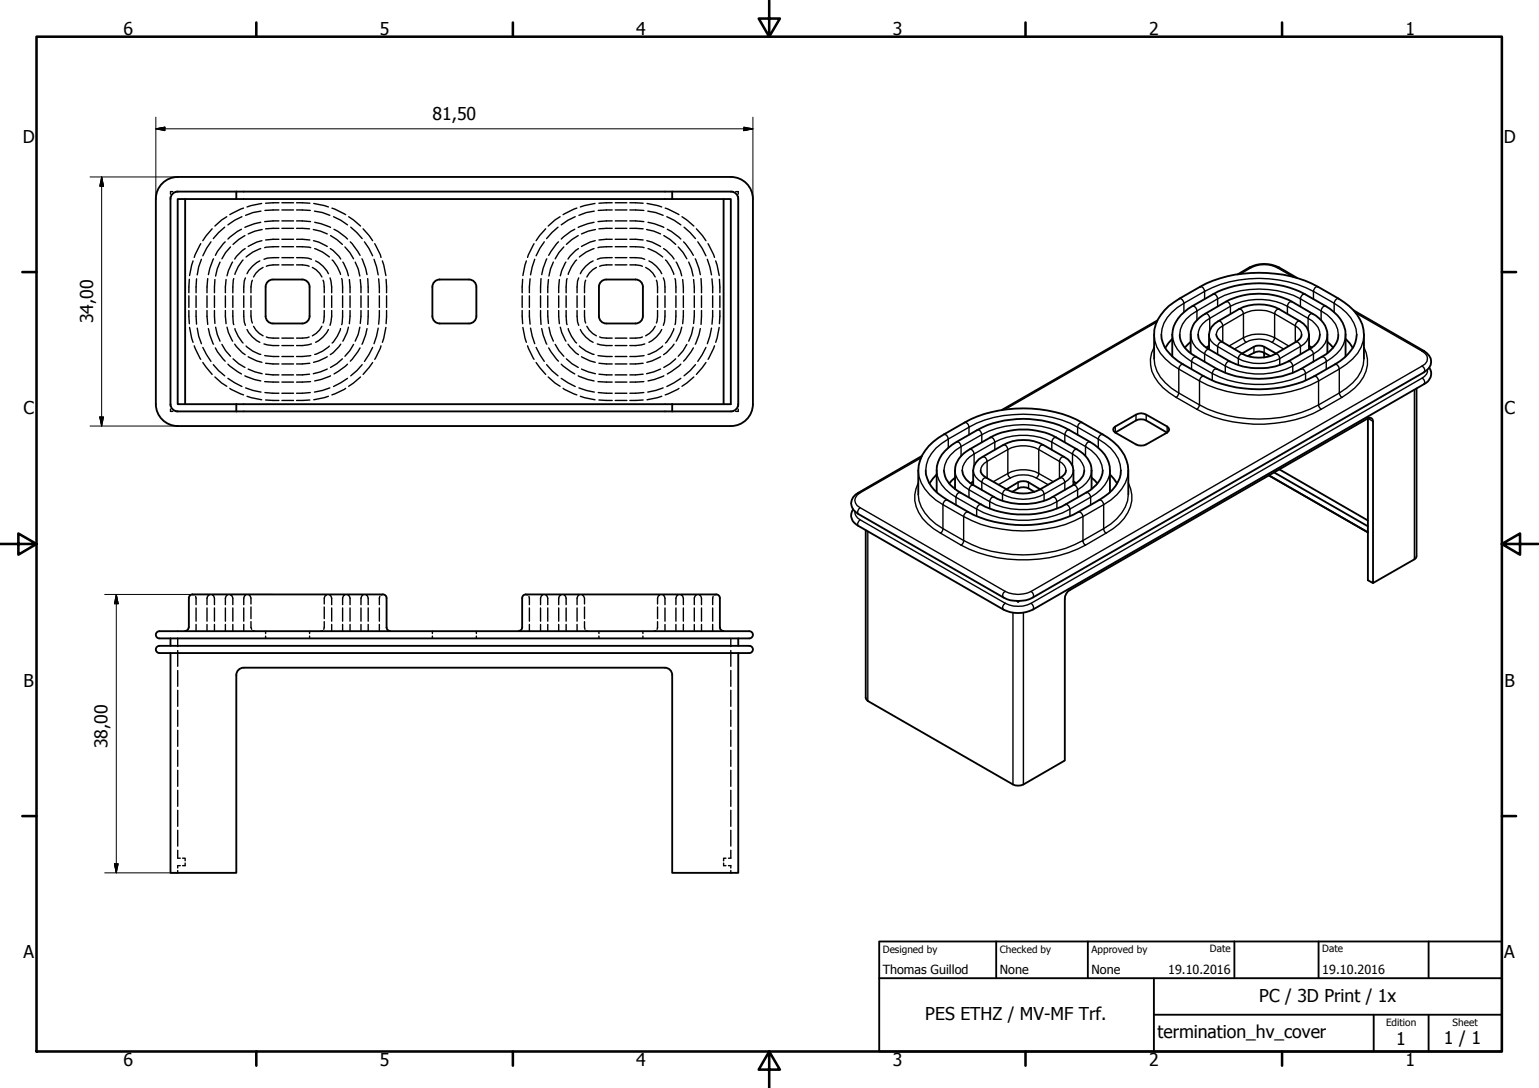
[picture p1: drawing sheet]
<svg xmlns="http://www.w3.org/2000/svg" width="420mm" height="297mm" viewBox="0 0 420 297" stroke-linecap="round" stroke-linejoin="round" font-family="sans-serif">
<defs><g id="words">
<g font-size="4.8">
<text x="33.7" y="9.6">6</text>
<text x="103.7" y="9.6">5</text>
<text x="173.7" y="9.6">4</text>
<text x="243.7" y="9.6">3</text>
<text x="313.7" y="9.6">2</text>
<text x="383.7" y="9.6">1</text>
<text x="118" y="32.8">81,50</text>
<text x="6.2" y="38.9">D</text>
<text x="410.5" y="38.9">D</text>
<text x="25.4" y="88.3" transform="rotate(-90 25.4 88.3)">34,00</text>
<text x="6.4" y="113.1">C</text>
<text x="410.7" y="113.1">C</text>
<text x="6.4" y="187.4">B</text>
<text x="410.7" y="187.4">B</text>
<text x="29.3" y="204.3" transform="rotate(-90 29.3 204.3)">38,00</text>
<text x="6.4" y="261.7">A</text>
<text x="410.7" y="261.7">A</text>
<text x="343.8" y="273.5">PC / 3D Print / 1x</text>
<text x="252.6" y="278.6">PES ETHZ / MV-MF Trf.</text>
<text x="316" y="283.5">termination_hv_cover</text>
<text x="381.2" y="285.3">1</text>
<text x="394.2" y="285">1 / 1</text>
<text x="33.7" y="290.9">6</text>
<text x="103.7" y="290.9">5</text>
<text x="173.7" y="290.9">4</text>
<text x="243.7" y="290.9">3</text>
<text x="313.7" y="290.9">2</text>
<text x="383.7" y="290.9">1</text>
</g>
<g font-size="3.4">
<text x="241" y="266">Thomas Guillod</text>
<text x="273" y="266">None</text>
<text x="298" y="266">None</text>
<text x="318.9" y="266">19.10.2016</text>
<text x="361" y="266">19.10.2016</text>
</g>
<g font-size="2.7">
<text x="241" y="260.1">Designed by</text>
<text x="273" y="260.1">Checked by</text>
<text x="298" y="260.1">Approved by</text>
<text x="330.3" y="260">Date</text>
<text x="361" y="260">Date</text>
<text x="378.4" y="280.1">Edition</text>
<text x="396.6" y="280.1">Sheet</text>
</g>
</g></defs>
<!-- layer: Hidden (ISO) -->
<g fill="none" stroke="#000" stroke-width=".38">
<path d="M46.5 53.6v.7M47.2 52.3h-.7v.7M47.9 52.3h.6M61.9 59.2l-1.4 .9-1.8 1.6M66 59.2l-1.9 .9-1.9 1.3M66.5 56.8l-3.8 1.8M71.2 57.6l-2.1 .4-2 .8M71.4 55.5l-4 1M76.1 57.3l-3.8 .2M76.1 55.4l-3.6 .1M77 57.3h3.1M77 55.4h3.1"/>
<path d="M81 57.3l3.7 .2M81 55.4l3.6 .1M85.7 55.5l4 1M85.9 57.6l2.1 .4 2 .8M90.6 56.8l3.8 1.8M91.1 59.2l1.9 .9 1.9 1.3M95.2 59.2l3.2 2.5M152.9 59.2l-1.4 .9-1.8 1.6M157 59.2l-1.9 .9-1.9 1.3M157.5 56.8l-3.8 1.8M162.2 57.6l-2.1 .4-2 .8M162.4 55.5l-4 1"/>
<path d="M167.1 57.3l-3.8 .2M167.1 55.4l-3.6 .1M168 57.3h3.1M168 55.4h3.1M172 57.3l3.8 .2M172 55.4l3.6 .1M176.7 55.5l4 1M176.8 57.6l2.2 .4 2 .8M181.6 56.8l3.8 1.8M182.1 59.2l1.9 .9 1.9 1.3M186.2 59.2l3.2 2.5M199.5 52.3h.7"/>
<path d="M200.9 52.3h.6v.7M201.5 53.6v.7M51.7 76.2l-.1 3.7M52.7 71.2l-.9 4M53.7 76.1l-.2 3.8M54.8 66.5l-1.8 3.8M55 70.8l-.8 2.1-.4 2.1M56.7 76.1l-.2 3.8M57.6 66l-1.2 1.8-1 2M57.9 62.5l-2.5 3.2M58.3 70.7l-1 2.6-.4 1.7M58.7 76.3l-.2 3.6"/>
<path d="M60.1 71.6l-.8 1.8-.4 2M61.3 62l-3.1 3.1M61.5 66l-2.1 2.6-.6 1.1M61.7 76.3l-.2 3.6M62.9 67.4l-1.3 1.5-1 1.8M63.5 71.6l-1.1 2.3-.4 1.4M63.8 76.1l-.2 3.8M65.9 62.6l-1.1 .6-2.6 2.1M66.4 71a10.1 10.1 0 0 0-2.3 3.9M66.9 64.3l-1.7 1.1-1.6 1.3M66.9 67.9l-.7 .5-2.1 2.3M67 75.9l-.3 .9-.2 3.1"/>
<path d="M68.9 76.5l-.4 1.8v1.6M70.9 71.2a7.7 7.7 0 0 0-3.5 3.5M71.2 60.7l-1.7 .4-2.6 1M71.2 67.9a11 11 0 0 0-4 2.3M71.5 65.7l-1.4 .4-2.3 1.2M71.6 62.7l-2 .4-1.8 .8M71.8 73l-1 .6-1 1-.6 1M76.1 72.3h-1.6l-1.8 .4M76.1 67.4l-3.8 .2M76.1 70.3l-3.1 .2-.9 .3M76.1 60.3l-3.8 .2M76.1 65.3l-3.6 .2"/>
<path d="M76.1 62.3l-3.6 .2M77 60.3h3.1M77 65.3h3.1M77 70.3h3.1M77 62.3h3.1M77 67.4h3.1M77 72.3h3.1M81 72.3h1.5l1.9 .4M81 67.4l3.8 .2M81 70.3l3.1 .2 .9 .3M81 60.3l3.8 .2M81 65.3l3.6 .2"/>
<path d="M81 62.3l3.5 .2M85.3 73l1 .6 .9 1 .7 1M85.5 62.7l2 .4 1.8 .8M85.6 65.7l1.4 .4 2.3 1.2M85.9 60.7l1.7 .4 2.6 1M85.9 67.9a11 11 0 0 1 4 2.3M86.2 71.2a7.7 7.7 0 0 1 3.5 3.5M88.2 76.5l.3 1.8v1.6M90.1 75.9l.5 2.4v1.6M90.2 67.9l.7 .5 2.1 2.3M90.2 64.3l1.7 1.1 1.6 1.3M90.7 71a9.3 9.3 0 0 1 2.3 3.9"/>
<path d="M91.2 62.6l1.1 .6 2.6 2.1M93.3 76.1l.2 3.8M93.6 71.6l1.1 2.3 .4 1.4M94.2 67.4l1.3 1.5 1 1.8M95.4 76.3l.2 3.6M95.6 66l2.7 3.7M95.8 62l3.1 3.1M97 71.6l.8 1.8 .4 2M98.4 76.3l.2 3.6M98.8 70.7l1 2.6 .4 1.7M99.1 62.5l2.6 3.2M99.5 66l1.2 1.8 1 2"/>
<path d="M100.4 76.1l.1 3.8M102.1 70.8l1.2 4.2M102.3 66.5l1.5 3 .2 .8M103.4 76.1l.2 3.8M104.4 71.2l.9 4M105.4 76.2l.1 3.7M142.7 76.2l-.1 3.7M143.7 71.2l-1 4M144.7 76.1l-.2 3.8M145.8 66.5l-1.8 3.8M146 70.8l-1.2 4.2M147.7 76.1l-.1 3.8"/>
<path d="M148.6 66l-1.2 1.8-1 2M149 62.5l-2.6 3.2M149.3 70.7l-1 2.6-.4 1.7M149.7 76.3l-.2 3.6M151.1 71.6l-.8 1.8-.4 2M152.3 62l-3.1 3.1M152.5 66l-2.7 3.7M152.7 76.3l-.2 3.6M153.9 67.4l-1.3 1.5-1 1.8M154.5 71.6l-1.1 2.3-.4 1.4M154.8 76.1l-.2 3.8M156.9 62.6l-1.1 .6-2.6 2.1"/>
<path d="M157.4 71a9.3 9.3 0 0 0-2.3 3.9M157.9 64.3l-1.8 1.1-1.5 1.3M157.9 67.9l-.7 .5-2.1 2.3M158 75.9l-.3 .9-.2 3.1M159.9 76.5l-.3 1.8v1.6M161.9 71.2a7.7 7.7 0 0 0-3.5 3.5M162.2 60.7l-1.7 .4-2.6 1M162.2 67.9a11 11 0 0 0-4 2.3M162.5 65.7l-1.4 .4-2.4 1.2M162.6 62.7l-2 .4-1.9 .8M162.8 73l-1 .6-1 1-.6 1M167.1 72.3h-1.6l-1.8 .4"/>
<path d="M167.1 67.4l-3.8 .2M167.1 70.3l-3.1 .2-.9 .3M167.1 60.3l-3.8 .2M167.1 65.3l-3.6 .2M167.1 62.3l-3.6 .2M168 60.3h3.1M168 65.3h3.1M168 70.3h3.1M168 62.3h3.1M168 67.4h3.1M168 72.3h3.1M172 72.3h1.5l1.9 .4"/>
<path d="M172 67.4l3.8 .2M172 70.3l3.1 .2 .9 .3M172 60.3l3.8 .2M172 65.3l3.6 .2M172 62.3l3.6 .2M176.3 73l1 .6 .9 1 .7 1M176.5 62.7l2 .4 1.8 .8M176.6 65.7l1.4 .4 2.3 1.2M176.9 60.7l1.7 .4 2.6 1M176.9 67.9a11 11 0 0 1 4 2.3M177.2 71.2a7.7 7.7 0 0 1 3.5 3.5M179.2 76.5l.3 1.8v1.6"/>
<path d="M181.1 75.9l.3 .9 .1 3.1M181.2 67.9l.7 .5 2.1 2.3M181.2 64.3l1.7 1.1 1.6 1.3M181.7 71a9.3 9.3 0 0 1 2.3 3.9M182.2 62.6l1.1 .6 2.6 2.1M184.3 76.1l.2 3.8M184.6 71.6l1.1 2.3 .4 1.4M185.2 67.4l1.3 1.5 1 1.8M186.4 76.3l.2 3.6M186.6 66l2.7 3.7M186.8 62l3.1 3.1M188 71.6l.8 1.8 .4 2"/>
<path d="M189.4 76.3l.1 3.6M189.8 70.7l1 2.6 .4 1.7M190.1 62.5l2.6 3.2M190.5 66l1.2 1.8 1 2M191.4 76.1l.1 3.8M193.1 70.8l1.1 4.2M193.3 66.5l1.8 3.8M194.4 76.1l.2 3.8M195.4 71.2l.9 4M196.4 76.2l.1 3.7M51.6 84.8l.1 3.6M51.6 80.8v3.1"/>
<path d="M51.8 89.4l.9 4.1M53 94.4l1.8 3.7M53.5 80.8v3.1M53.5 84.8l.2 3.7M53.8 89.6l.4 2.1 .8 2.1M55.4 99l2.5 3.2M55.4 94.9l2.2 3.8M56.5 80.8v3.1M56.5 84.8l.2 3.8M56.9 89.7l.4 1.7 1 2.6M58.2 99.6l1.5 1.6 1.6 1.4M58.5 80.8v3.1"/>
<path d="M58.5 84.8l.2 3.5M58.8 95l.6 1.1 2.1 2.5M58.9 89.3l.4 2 .8 1.8M60.6 94l1 1.7 1.3 1.6M61.5 80.8v3.1M61.5 84.8l.2 3.6M62 89.3l.4 1.5 1.1 2.3M62.2 99.4l3.7 2.7M63.6 84.8l.2 3.8M63.6 80.8v3.1M63.6 98l1.6 1.3 1.7 1M64.1 94l2.1 2.3 .7 .5"/>
<path d="M64.1 89.7a10.1 10.1 0 0 0 2.3 3.9M66.5 84.8l.2 3.1 .3 .9M66.5 80.8v3.1M67.2 94.5a9 9 0 0 0 4 2.3M67.4 90a7.7 7.7 0 0 0 3.5 3.5M67.8 97.4l2.3 1.1 1.4 .4M68.5 84.8v1.5l.4 1.9M68.5 80.8v3.1M69.2 89.1l.6 1 1 .9 1 .7M72.1 93.9l2.4 .4h1.6M72.3 97.1l3.8 .2M72.5 99.2l3.6 .2"/>
<path d="M72.7 92l1.8 .3h1.6M77 97.3h3.1M77 99.4h3.1M77 94.3h3.1M77 92.3h3.1M84.4 92l-1.9 .3h-1.5M84.6 99.2l-3.6 .2M84.8 97.1l-3.8 .2M85 93.9l-2.5 .4h-1.5M87.9 89.1l-.7 1-.9 .9-1 .7M88.5 84.8v1.5l-.3 1.9M88.5 80.8v3.1"/>
<path d="M89.3 97.4l-2.3 1.1-1.4 .4M89.7 90a7.7 7.7 0 0 1-3.5 3.5M89.9 94.5a9 9 0 0 1-4 2.3M90.6 84.8v1.5l-.5 2.5M90.6 80.8v3.1M93 89.7a9.3 9.3 0 0 1-2.3 3.9M93 94l-2.1 2.3-.7 .5M93.5 98l-1.6 1.3-1.7 1M93.5 84.8l-.2 3.8M93.5 80.8v3.1M94.9 99.4l-3.7 2.7M95.1 89.3l-.4 1.5-1.1 2.3"/>
<path d="M95.6 80.8v3.1M95.6 84.8l-.2 3.6M96.5 94l-1 1.7-1.3 1.6M98.2 89.3l-.4 2-.8 1.8M98.3 95l-2.7 3.6M98.6 80.8v3.1M98.6 84.8l-.2 3.5M98.9 99.6l-1.5 1.6-1.6 1.4M100.2 89.7l-.4 1.7-1 2.6M100.5 80.8v3.1M100.5 84.8l-.1 3.8M101.7 99l-2.6 3.2"/>
<path d="M101.7 94.9l-2.2 3.8M103.3 89.6l-1.2 4.2M103.6 80.8v3.1M103.6 84.8l-.2 3.7M104 94.4l-1.7 3.7M105.3 89.4l-.9 4.1M105.5 80.8v3.1M105.5 84.8l-.1 3.6M142.6 80.8v3.1M142.6 84.8l.1 3.6M142.7 89.4l1 4.1M144 94.4l1.8 3.7"/>
<path d="M144.5 80.8v3.1M144.5 84.8l.2 3.7M144.8 89.6l1.2 4.2M146.4 99l2.6 3.2M146.4 94.9l2.2 3.8M147.6 80.8v3.1M147.6 84.8l.1 3.8M147.9 89.7l.4 1.7 1 2.6M149.2 99.6l1.5 1.6 1.6 1.4M149.5 80.8v3.1M149.5 84.8l.2 3.5M149.8 95l2.7 3.6"/>
<path d="M149.9 89.3l.4 2 .8 1.8M151.6 94l1 1.7 1.3 1.6M152.5 80.8v3.1M152.5 84.8l.2 3.6M153 89.3l.4 1.5 1.1 2.3M153.2 99.4l3.7 2.7M154.6 84.8l.2 3.8M154.6 80.8v3.1M154.6 98l1.5 1.3 1.8 1M155.1 94l2.1 2.3 .7 .5M155.1 89.7a9.3 9.3 0 0 0 2.3 3.9M157.5 84.8l.2 3.1 .3 .9"/>
<path d="M157.5 80.8v3.1M158.2 94.5a9 9 0 0 0 4 2.3M158.4 90a7.7 7.7 0 0 0 3.5 3.5M158.7 97.4l2.4 1.1 1.4 .4M159.6 84.8v1.5l.3 1.9M159.6 80.8v3.1M160.2 89.1l.6 1 1 .9 1 .7M163.1 93.9l2.4 .4h1.6M163.3 97.1l3.8 .2M163.5 99.2l3.6 .2M163.7 92l1.8 .3h1.6M168 97.3h3.1"/>
<path d="M168 99.4h3.1M168 94.3h3.1M168 92.3h3.1M175.4 92l-1.9 .3h-1.5M175.6 99.2l-3.6 .2M175.8 97.1l-3.8 .2M176 93.9l-2.5 .4h-1.5M178.9 89.1l-.7 1-.9 .9-1 .7M179.5 84.8v1.5l-.3 1.9M179.5 80.8v3.1M180.3 97.4l-2.3 1.1-1.4 .4M180.7 90a7.7 7.7 0 0 1-3.5 3.5"/>
<path d="M180.9 94.5a9 9 0 0 1-4 2.3M181.5 84.8l-.1 3.1-.3 .9M181.5 80.8v3.1M184 89.7a9.3 9.3 0 0 1-2.3 3.9M184 94l-2.1 2.3-.7 .5M184.5 98l-1.6 1.3-1.7 1M184.5 84.8l-.2 3.8M184.5 80.8v3.1M185.9 99.4l-3.7 2.7M186.1 89.3l-.4 1.5-1.1 2.3M186.6 80.8v3.1M186.6 84.8l-.2 3.6"/>
<path d="M187.5 94l-1 1.7-1.3 1.6M189.2 89.3l-.4 2-.8 1.8M189.3 95l-2.7 3.6M189.5 80.8v3.1M189.5 84.8l-.1 3.5M189.9 99.6l-1.5 1.6-1.6 1.4M191.2 89.7l-.4 1.7-1 2.6M191.5 80.8v3.1M191.5 84.8l-.1 3.8M192.7 99l-2.6 3.2M192.7 94.9l-2.2 3.8M194.2 89.6l-1.1 4.2"/>
<path d="M194.6 80.8v3.1M194.6 84.8l-.2 3.7M195.1 94.4l-1.8 3.7M196.3 89.4l-.9 4.1M196.5 84.8l-.1 3.6M196.5 80.8v3.1M46.5 110.3v.7M46.5 111.7v.6h.7M47.9 112.3h.6M58.7 102.9l1.8 1.7 1.4 .9M62.2 103.3l3.8 2.2M62.7 106l3.8 1.8"/>
<path d="M66.9 102.6l2.6 1 1.7 .4M67.1 105.9l2 .7 2.1 .4M67.4 108.2l4 .9M67.8 100.8l1.8 .7 2 .5M72.3 104.2l3.8 .1M72.3 107.2l3.8 .2M72.5 102.2l3.6 .1M72.5 109.2l3.6 .1M77 107.4h3.1M77 102.3h3.1M77 104.3h3.1M77 109.3h3.1"/>
<path d="M84.5 102.2l-3.5 .1M84.6 109.2l-3.6 .1M84.7 107.2l-3.7 .2M84.8 104.2l-3.8 .1M89.3 100.8l-1.8 .7-2 .5M89.7 108.2l-4 .9M90 105.9l-2 .7-2.1 .4M90.2 102.6l-2.6 1-1.7 .4M94.4 106l-3.8 1.8M94.9 103.3l-3.8 2.2M98.4 102.9l-3.2 2.6M149.7 102.9l1.8 1.7 1.4 .9"/>
<path d="M153.2 103.3l3.8 2.2M153.7 106l3.8 1.8M157.9 102.6l2.6 1 1.7 .4M158.1 105.9l2 .7 2.1 .4M158.4 108.2l4 .9M158.7 100.8l1.9 .7 2 .5M163.3 104.2l3.8 .1M163.3 107.2l3.8 .2M163.5 102.2l3.6 .1M163.5 109.2l3.6 .1M168 107.4h3.1M168 102.3h3.1"/>
<path d="M168 104.3h3.1M168 109.3h3.1M175.6 102.2l-3.6 .1M175.6 109.2l-3.6 .1M175.8 107.2l-3.8 .2M175.8 104.2l-3.8 .1M180.3 100.8l-1.8 .7-2 .5M180.7 108.2l-4 .9M181 105.9l-2 .7-2.2 .4M181.2 102.6l-2.6 1-1.7 .4M185.4 106l-3.8 1.8M185.9 103.3l-3.8 2.2"/>
<path d="M189.4 102.9l-3.2 2.6M199.5 112.3h.7M201.5 111.7v.6h-.6M201.5 110.3v.7M48.5 174.3v2.2M48.5 177.6v4.3M52.5 162.3l.5 .1M53.4 162.8l.1 2.3M53.5 166v3.6M53.5 170.5v1.8M56.5 166v3.6M56.5 170.5v1.8"/>
<path d="M57.1 162.5l-.4 .2-.2 .6v1.8M58 162.5l.4 .2 .1 .6v1.8M58.5 166v3.6M58.5 170.5v1.8M61.5 166v3.6M61.5 170.5v1.8M62 162.5l-.3 .2-.2 .6v1.8M63 162.5l.4 .2 .2 .6v1.8M63.6 166v3.6M63.6 170.5v1.8M66.5 166v3.6M66.5 170.5v1.8"/>
<path d="M67.1 162.5l-.4 .2-.2 .6v1.8M68 162.5l.3 .2 .2 .6v1.6M68.5 169.7v1.6l.2 .5M68.5 165.7v3.2M69 172.2l.5 .1M72.5 172.3v.7M72.5 173.7v.6M84.5 172.3v.7M84.5 173.7v.6M88.1 172.2l-.5 .1M88.5 169.7l-.1 2.1M88.5 165.7v3.2"/>
<path d="M89.1 162.5l-.4 .2-.2 .6v1.6M90 162.5l.4 .2 .2 .6v1.8M90.6 166v3.6M90.6 170.5v1.8M93.5 166v3.6M93.5 170.5v1.8M94 162.5l-.3 .2-.2 .6v1.8M95 162.5l.4 .2 .2 .6v1.8M95.6 166v3.6M95.6 170.5v1.8M98.6 166v3.6M98.6 170.5v1.8"/>
<path d="M99.1 162.5l-.4 .2-.1 .6v1.8M100 162.5l.3 .2 .2 .6v1.8M100.5 166v3.6M100.5 170.5v1.8M103.6 166v3.6M103.6 170.5v1.8M103.7 162.8l-.1 2.3M104.5 162.3l-.5 .1M118 172.3v.7M118 173.7v.6M130 172.3v.7M130 173.7v.6"/>
<path d="M143.6 162.3l.4 .1M144.4 162.8l.1 2.3M144.5 166v3.6M144.5 170.5v1.8M147.6 166v3.6M147.6 170.5v1.8M148.1 162.5l-.3 .2-.2 .6v1.8M149 162.5l.4 .2 .1 .6v1.8M149.5 166v3.6M149.5 170.5v1.8M152.5 166v3.6M152.5 170.5v1.8"/>
<path d="M153.1 162.5l-.4 .2-.2 .6v1.8M154.1 162.5l.3 .2 .2 .6v1.8M154.6 166v3.6M154.6 170.5v1.8M157.5 166v3.6M157.5 170.5v1.8M158.1 162.5l-.4 .2-.2 .6v1.8M159 162.5l.6 .8v1.6M159.6 169.7l.1 2.1M159.6 165.7v3.2M160 172.2l.5 .1M163.5 172.3v.7"/>
<path d="M163.5 173.7v.6M175.5 172.3v.7M175.5 173.7v.6M179.1 172.2l-.5 .1M179.5 169.7l-.1 2.1M179.5 165.7v3.2M180.1 162.5l-.4 .2-.2 .6v1.6M181 162.5l.4 .2 .1 .6v1.8M181.5 166v3.6M181.5 170.5v1.8M184.5 166v3.6M184.5 170.5v1.8"/>
<path d="M185 162.5l-.3 .2-.2 .6v1.8M186 162.5l.4 .2 .2 .6v1.8M186.6 166v3.6M186.6 170.5v1.8M189.5 166v3.6M189.5 170.5v1.8M190.1 162.5l-.4 .2-.2 .6v1.8M191 162.5l.3 .2 .2 .6v1.8M191.5 166v3.6M191.5 170.5v1.8M194.6 166v3.6M194.6 170.5v1.8"/>
<path d="M194.7 162.8l-.1 2.3M195.5 162.3l-.4 .1M199.5 174.3v2.2M199.5 177.6v4.3M48.5 183.1v4.3M48.5 188.5v4.3M48.5 193.9v4.4M48.5 199.4v4.4M199.5 183.1v4.3M199.5 188.5v4.3M199.5 193.9v4.4M199.5 199.4v4.4"/>
<path d="M48.5 204.8v4.4M48.5 210.3v4.4M48.5 215.8v4.3M199.5 204.8v4.4M199.5 210.3v4.4M199.5 215.8v4.3M48.5 232.1v2.2h.7M48.5 221.2v4.4M48.5 226.7v4.3M48.5 237.7v.6M49.2 236.3h-.7v.7M49.8 234.3h.7v.7"/>
<path d="M50.5 235.6v.7h-.7M197.5 235.6v.7h.7M198.2 234.3h-.7v.7M198.9 236.3h.6v.7M199.5 232.1v2.2h-.6M199.5 221.2v4.4M199.5 226.7v4.3M199.5 237.7v.6"/>
</g>
<!-- layer: Visible (ISO) -->
<g fill="none" stroke="#000" stroke-width=".51">
<path d="M50.5 54.3v56M64.5 54.3h-16v56h16M64.5 52.3v2M64.5 54.3h119M183.5 54.3h16v56h-135M183.5 52.3v2M197.5 54.3v56M199.5 52.3h-151a2 2 0 0 0-2 2v56M199.5 48.3h-151a6 6 0 0 0-6 6v56M199.5 52.3a2 2 0 0 1 2 2v56M199.6 48.3a6 6 0 0 1 5.9 6v56M72.5 78.3a2 2 0 0 1 2-2h8a2 2 0 0 1 2 2"/>
<path d="M72.5 78.3v8a2 2 0 0 0 2 2h8a2 2 0 0 0 2-2v-8M118 78.3v8a2 2 0 0 0 2 2M120 76.3h8a2 2 0 0 1 2 2M120 76.3a2 2 0 0 0-2 2M130 78.3v8a2 2 0 0 1-2 2h-8M163.5 78.3v8a2 2 0 0 0 2 2h8M173.5 76.3a2 2 0 0 1 2 2M173.5 76.3h-8a2 2 0 0 0-2 2M175.5 78.3v8a2 2 0 0 1-2 2M342.3 96.3l-1.6 .9M342.3 94.7l-3.2 1.8M345.1 94.7l3.3 1.8"/>
<path d="M346.8 97.2l-1.7-.9v1.3M42.5 110.3a6 6 0 0 0 6 6h151M46.5 110.3a2 2 0 0 0 2 2h151M64.5 110.3v2M183.5 110.3v2M201.5 110.3a2 2 0 0 1-2 2M205.5 110.3a6 6 0 0 1-6 6M304.5 118.1l5.6 3.2a3.2 3.2 0 0 0 2.8 0M374.8 115v44.2l-1.4-.8v-44.2l-81.3 46.9a2.81 2.81 0 0 0-1.4 2.4v44.1l-11.3 6.6M255.7 129.5l-2 2.5M260.7 130.4l-1.6 1.6M265.7 131.4l-.7 .5"/>
<path d="M274.8 133.6l3.1-1.9a3.4 3.4 0 0 1 2.9 0l3.2 1.9M277.9 133.3l-1.5 1M280.8 133.3l1.6 1M346.4 129.8l27 15.5M347.8 129l25.6 14.7M349.2 128.1l24.2 14M386.1 152.7l-11.3 6.5M42.8 176.6l.7-.3h161.1a.98 .98 0 0 1 .9 1 .98 .98 0 0 1-1 1h-161a.98 .98 0 0 1-.9-.6 .98 .98 0 0 1 .2-1.1zM42.8 172.6l.7-.3h161.1a.98 .98 0 0 1 .9 1 .98 .98 0 0 1-1 1h-161a.98 .98 0 0 1-.9-.6 .98 .98 0 0 1 .2-1.1zM46.5 178.3v60h18v-54M46.5 174.3v2M51.5 171.3a.98 .98 0 0 1-1 1"/>
<path d="M51.6 163.3v8M52.5 162.3h52M52.5 162.3a.98 .98 0 0 0-.9 1M104.6 162.3a.98 .98 0 0 1 .9 1M105.5 163.3v8M105.5 171.3a.98 .98 0 0 0 1 1M142.6 171.3a.98 .98 0 0 1-1 1M142.6 163.3v8M143.5 162.3a.98 .98 0 0 0-.9 1M143.6 162.3h51.9a.98 .98 0 0 1 1 1M196.5 163.3v8M196.5 171.3a.98 .98 0 0 0 1 1"/>
<path d="M201.5 178.3v60h-18v-54M201.5 174.3v2M277.6 164.1l.3 .2v-.2M278.3 164.1l-.4 .2M181.5 182.3a2 2 0 0 1 2 2M181.5 182.3h-115a2 2 0 0 0-2 2M236.3 190.5l.6 .9 39.6 22.8"/>
</g>
<!-- layer: Visible Narrow (ISO) -->
<g fill="none" stroke="#000" stroke-width=".38">
<path d="M327.7 78.3a1.18 1.18 0 0 1 1.2 1.3 32.8 32.8 0 0 1 29.7 0M341.1 73l.5 .1M341.6 73.1a8.1 8.1 0 0 1 7.1 0M341.6 73.1l-3 1.7M348.7 73.1l4.4 2.5M349.2 73l-.5 .1M358.6 79.6l5.6 3.2v2.4M358.6 79.6v2M359.8 78.3a1.18 1.18 0 0 0-1.2 1.3M315.1 94.8a8.9 8.9 0 0 0 2.5 11.1l3.5 2.6M315.1 97.9a10 10 0 0 0 4.7 8.1l2 1.3-.7 1.2M315.1 91.4a10 10 0 0 0 4.7 8l2 1.4"/>
<path d="M315.8 87.9l-41.5 23.9M320 91.4a8 8 0 0 0 3.8 6.2l1.5 1.1M322 81.5a1.3 1.3 0 0 1 1.2 1.3M323 99.5a1.18 1.18 0 0 0-1.2 1.3M323.2 82.8a10.4 10.4 0 0 0-6.1 8.6M323.2 82.8v2.4M325.1 91.4a6.1 6.1 0 0 0 3.8 5.2 1.3 1.3 0 0 1 1.2-1.2M325.3 98.7l5.7 3.3v1.9M325.3 98.7v2.1M325.6 83.6a1.3 1.3 0 0 1 1.2 1.3M326.5 97.4a1.3 1.3 0 0 0-1.2 1.3M326.8 84.9a7.9 7.9 0 0 0-4.7 6.5"/>
<path d="M326.8 84.9v2.5M328.9 81.6v-2l-5.7 3.2M328.9 98.8v-2.2l5.6 3.3M329.1 85.6a1.18 1.18 0 0 1 1.2 1.3M330.1 91.4a3.7 3.7 0 0 0 2.3 3.2M330.3 86.9a5.4 5.4 0 0 0-3.2 4.5M330.3 86.9v3.3M331.2 80.3a1.18 1.18 0 0 1 1.2 1.3M332.4 81.6a25.3 25.3 0 0 1 22.6 0M332.4 81.6l-5.6 3.3M332.4 94.6l5.7 3.3v1.8M332.4 81.6v2.1"/>
<path d="M332.4 94.6v2.2M332.6 87.7a1.18 1.18 0 0 1 1.2 1.2M333.6 93.3a1.3 1.3 0 0 0-1.2 1.3M333.8 88.9a2.78 2.78 0 0 0-1.8 2.5M333.8 88.9v4.6M334.5 99.9a20.4 20.4 0 0 0 18.4 0M334.5 99.9v1.9M334.7 82.3a1.18 1.18 0 0 1 1.2 1.3 17.1 17.1 0 0 1 15.6 0M335.7 98.7a1.18 1.18 0 0 0-1.2 1.2M335.9 85.7v-2.1l-5.6 3.3M338.3 84.4a1.3 1.3 0 0 1 1.2 1.2M339.3 96.6a1.18 1.18 0 0 0-1.2 1.3 12.6 12.6 0 0 0 11.3 0"/>
<path d="M339.5 92.2l.7 1.3M339.5 92.2a9.7 9.7 0 0 1 8.5 0M339.5 85.6a9.7 9.7 0 0 1 8.5 0M339.5 92.2l-4 2.3M339.5 85.6l-5.7 3.3M339.5 85.6v6.6M340.2 93.5a7.6 7.6 0 0 1 7.1 0M340.2 93.5l-3.2 1.8M342.3 94.7v1.6M345.1 94.7v1.6M347.3 93.5l3.2 1.8M348 92.2l-.7 1.3"/>
<path d="M348 92.2l3.9 2.3M348 85.6l5.6 3.3M348 85.6v6.6M348.2 96.6a1.18 1.18 0 0 1 1.2 1.3M349.2 84.4a1.3 1.3 0 0 0-1.2 1.2M349.4 97.9v1.8M351.5 83.6l5.6 3.3v3.3M351.5 83.6v2.1M351.7 98.7a1.18 1.18 0 0 1 1.2 1.2M352.7 82.3a1.18 1.18 0 0 0-1.2 1.3M352.9 99.9v1.9M353.6 88.9a2.86 2.86 0 0 1 1.7 2.5"/>
<path d="M353.6 88.9v4.6M354.8 87.7a1.18 1.18 0 0 0-1.2 1.2M355 81.6l5.7 3.3M355 96.8v-2.2l-5.6 3.3M355 81.6v2.1M356.2 80.3a1.18 1.18 0 0 0-1.2 1.3M357.4 95.4a1.3 1.3 0 0 1 1.2 1.2M357.4 91.4a4 4 0 0 1-2.4 3.2 1.3 1.3 0 0 0-1.2-1.3M358.3 85.6a1.18 1.18 0 0 0-1.2 1.3 5.7 5.7 0 0 1 3.3 4.5M358.6 96.6l-5.7 3.3M358.6 96.6v2.2M360.7 84.9a8.3 8.3 0 0 1 4.7 6.5"/>
<path d="M360.7 84.9v2.5M361.9 83.6a1.3 1.3 0 0 0-1.2 1.3M362.4 91.4a6.1 6.1 0 0 1-3.8 5.2M364.4 99.5a1.18 1.18 0 0 1 1.2 1.3M365.4 81.5a1.3 1.3 0 0 0-1.2 1.3 10.8 10.8 0 0 1 6.2 8.6M367.3 91.4a7.6 7.6 0 0 1-3.6 6.2l-1.6 1.1a1.2 1.2 0 0 0-1.2-1.3M370.1 85.5l18.1 10.4M372.4 94.8a8.9 8.9 0 0 1-2.5 11.1l-3.6 2.6M372.4 97.9a9.9 9.9 0 0 1-4.8 8.1l-2 1.3 .7 1.2M372.4 91.4a9.9 9.9 0 0 1-4.8 8l-2 1.4M388.2 95.9a2.14 2.14 0 0 1 1.5 2 2.14 2.14 0 0 1-1.5 2M388.2 99.9a1.15 1.15 0 0 1 .5 1.7"/>
<path d="M388.2 99.9l-106.7 61.6M388.7 95.8l-.5 .1M257.7 118.6a1.18 1.18 0 0 1 1.2 1.3 10.4 10.4 0 0 0-6.2 8.5M263.3 115.4a1.18 1.18 0 0 1 1.2 1.2 32.4 32.4 0 0 1 22.9-2.6l4.8 1.6 2 1a1.18 1.18 0 0 1 1.2-1.2M264.5 118.7v-2.1l-5.6 3.3v2.4M266.8 117.4a1.18 1.18 0 0 1 1.2 1.3M268 118.7a24.9 24.9 0 0 1 22.7 0M268 118.7l-5.6 3.2M268 118.7v2.1M270.4 119.4a1.18 1.18 0 0 1 1.2 1.3 17.1 17.1 0 0 1 15.5 0 1.18 1.18 0 0 1 1.3-1.3M290.7 118.7l5.7 3.2v2.6M290.7 118.7v2.1"/>
<path d="M291.9 117.4a1.18 1.18 0 0 0-1.2 1.3M294.2 118.7v-2.1l5.6 3.3M299.8 119.9a10.4 10.4 0 0 1 6.2 8.5M299.8 119.9v2.4M301.1 118.6a1.18 1.18 0 0 0-1.3 1.3M304.5 116.4v1.7M310.1 113.2v1.6M312.9 113.2v1.6M318.6 116.4v1.7M321.1 108.5l5.7 3.2M321.8 100.8v6.5l5.7 3.2M321.8 100.8l5.7 3.2"/>
<path d="M326.8 111.7a36.7 36.7 0 0 0 24 3.5 28.8 28.8 0 0 0 9.9-3.5M327.5 110.5l-.7 1.2M327.5 110.5a36 36 0 0 0 32.5 0M327.5 104a36 36 0 0 0 32.5 0M327.5 104v6.5M328.7 102.7a1.18 1.18 0 0 0-1.2 1.3M332.2 100.7a1.18 1.18 0 0 0-1.2 1.3 28.4 28.4 0 0 0 25.4 0M355.2 100.7a1.18 1.18 0 0 1 1.2 1.3M356.4 102v1.9M358.8 102.7a1.18 1.18 0 0 1 1.2 1.3M360 110.5v.5l.7 .7M360 104v6.5"/>
<path d="M362.1 100.8v-2.1l-5.7 3.3M365.6 100.8v6.5l-5.6 3.2M365.6 100.8l-5.6 3.2M366.3 108.5l-5.6 3.2M373.4 114.2l1.4 .8M386.1 106.4v46.3M388.2 103.2l-106.7 61.5M389.7 101a2.29 2.29 0 0 1-1.5 2.2 1.09 1.09 0 0 1 .5 1.7M233.4 139.6a2.57 2.57 0 0 0 1.4 2.3 1.22 1.22 0 0 0-.5 1.7M234.3 134.5h.5a2.14 2.14 0 0 0-1.4 2.1 2.14 2.14 0 0 0 1.4 2 1.28 1.28 0 0 0-.5 1.7M234.8 138.6l39.6 22.9M250.7 131.8a8.9 8.9 0 0 0 2.5 11.2l1.6 1.3 1.9 1.2 .4-.2 .3-1a11.7 11.7 0 0 1-6.7-9.3"/>
<path d="M250.7 128.4a11.7 11.7 0 0 0 6.7 9.4M251.5 125l-16.7 9.5M255.7 128.4a9.2 9.2 0 0 0 5.3 7.3 1.18 1.18 0 0 1 1.2-1.2M257.4 137.8v6.5l5.7 3.3M257.4 137.8l5.7 3.2M258.6 136.5a1.18 1.18 0 0 0-1.2 1.3M260.7 128.4a6.3 6.3 0 0 0 3.8 5.3M261 137.8v-2.1l5.6 3.3M261.2 120.6a1.18 1.18 0 0 1 1.2 1.3M262.4 121.9a8.5 8.5 0 0 0-4.7 6.5M262.4 121.9v2.6M264.3 139.7a1.3 1.3 0 0 0-1.2 1.3"/>
<path d="M264.5 133.7l5.7 3.3M264.5 133.7v2.1M264.7 122.7a1.18 1.18 0 0 1 1.2 1.2M265.7 128.4a4.3 4.3 0 0 0 2.3 3.3 1.18 1.18 0 0 1 1.2-1.3M265.7 132.4a1.18 1.18 0 0 0-1.2 1.3M265.9 123.9a5.6 5.6 0 0 0-3.2 4.5M265.9 123.9v3.3M266.6 139v2M267.8 137.7a1.3 1.3 0 0 0-1.2 1.3M268 133.8v-2.1l5.7 3.2M268.3 124.7a1.18 1.18 0 0 1 1.2 1.3M269.5 126a2.96 2.96 0 0 0-1.8 2.4"/>
<path d="M269.5 126v4.5M270.2 137a20.3 20.3 0 0 0 18.3 0M270.2 137v1.9M271.4 135.7a1.18 1.18 0 0 0-1.2 1.3M271.6 122.8v-2.1l-5.7 3.2M273.7 134.9v1.8M273.9 121.5a1.18 1.18 0 0 1 1.2 1.2M274.9 133.7a1.18 1.18 0 0 0-1.2 1.2M275.1 129.3l.4 .9 .3 .3M275.1 129.3a9.1 9.1 0 0 1 8.5 0l-.3 .9-.4 .3a7.9 7.9 0 0 0-7.1 0M275.1 122.7a9.1 9.1 0 0 1 8.5 0M275.1 129.3l-3.9 2.2"/>
<path d="M275.1 122.7l-5.6 3.3M275.1 122.7v6.6M275.8 130.5l-3.2 1.8M277.9 131.7v1.6M280.8 131.7v1.6M282.9 130.5l3.2 1.8M283.6 122.7v6.6l3.9 2.2M283.6 122.7l5.6 3.3M283.8 133.7a1.18 1.18 0 0 1 1.3 1.2 12.3 12.3 0 0 1-11.4 0M284.8 121.5a1.18 1.18 0 0 0-1.2 1.2M287.1 122.8v-2.1l5.7 3.2M287.3 135.7a1.18 1.18 0 0 1 1.2 1.3"/>
<path d="M288.5 137v1.9M289.2 126a2.96 2.96 0 0 1 1.8 2.4M289.2 126v4.5M290.4 124.7a1.18 1.18 0 0 0-1.2 1.3M290.7 133.8v-2.1l-5.6 3.2v1.8M290.9 137.7a1.3 1.3 0 0 1 1.2 1.3 27.9 27.9 0 0 1-25.5 0M292.8 123.9a5.6 5.6 0 0 1 3.2 4.5M292.8 123.9v3.3M293 132.4a1.18 1.18 0 0 1 1.2 1.3M293.1 128.4a4.3 4.3 0 0 1-2.4 3.3 1.18 1.18 0 0 0-1.2-1.3M294 122.7a1.18 1.18 0 0 0-1.2 1.2M294.2 133.7l-5.7 3.3"/>
<path d="M294.2 133.7v2.1M294.4 139.7a1.3 1.3 0 0 1 1.3 1.3M297.6 120.6a1.18 1.18 0 0 0-1.2 1.3 8.5 8.5 0 0 1 4.7 6.5M297.8 137.8v-2.1l-5.7 3.3v2M298 128.4a6.3 6.3 0 0 1-3.8 5.3M300.1 136.5a1.18 1.18 0 0 1 1.2 1.3M301.3 137.8l-5.6 3.2M301.3 137.8v6.5M303 128.4a9.2 9.2 0 0 1-5.2 7.3 1.18 1.18 0 0 0-1.3-1.2M308 131.8a8.6 8.6 0 0 1-1.1 9.7l-1.3 1.5-3.6 2.5M308 135a11.7 11.7 0 0 1-6.7 9.3M308 128.4a11.7 11.7 0 0 1-6.7 9.4"/>
<path d="M234.8 141.9l39.6 22.8M236.9 145.1v46.3M256.7 145.5l5.7 3.3M263.1 147.6l-.1 .5-.6 .7M263.1 147.6a35.8 35.8 0 0 0 22.2 3.4 27.2 27.2 0 0 0 10.4-3.4v.5l.7 .7a37.8 37.8 0 0 1-34 0M263.1 141a35.8 35.8 0 0 0 22.2 3.4 27.2 27.2 0 0 0 10.4-3.4M263.1 141v6.6M295.7 141v6.6l5.6-3.3M301.3 144.3l.3 1 .4 .2M302 145.5l-5.6 3.3M274.4 164.7a1.15 1.15 0 0 0-.5 1.7M274.4 164.7a7.9 7.9 0 0 0 7.1 0 1.28 1.28 0 0 1 .5 1.7"/>
<path d="M274.4 161.5a1.08 1.08 0 0 0-.5 1.6M274.4 161.5a7.9 7.9 0 0 0 7.1 0 1.19 1.19 0 0 1 .5 1.6M276.5 167.2v47M279.4 167.2v47"/>
</g>
<g fill="none" stroke="#000" stroke-width=".51">
<path d="M337.9 74.9a12.2 12.2 0 0 1 7.2-2.8 9 9 0 0 1 4.1 .9l5 2.9M315.1 97.9v-6.5a10.6 10.6 0 0 1 5.4-8.9 40.2 40.2 0 0 1 16.7-7.5 36.5 36.5 0 0 1 22.6 3.3 28.7 28.7 0 0 1 10.7 7.7 8.7 8.7 0 0 1 1.9 5.4v6.5M316 87.5l-42.5 24.4M317.1 91.4a8.3 8.3 0 0 0 3.3 6.2 54.8 54.8 0 0 0 11.5 6.7 34.8 34.8 0 0 0 25.4-.8 53.3 53.3 0 0 0 9.7-5.9 8.3 8.3 0 0 0 3.4-6.2M320 97.3v-5.9a9.7 9.7 0 0 1 5.6-7.8 34 34 0 0 1 9.8-5.1 28.3 28.3 0 0 1 20.8 1.8 28 28 0 0 1 8.9 5.8 7.9 7.9 0 0 1 2.2 5.3v5.9M320 92.5l-1.9 2.5M322.1 91.4a7.3 7.3 0 0 0 4.4 6 37.6 37.6 0 0 0 9.5 4.9 26.1 26.1 0 0 0 19.2-1.6l5.7-3.3a7.6 7.6 0 0 0 4.5-6M325.1 96.4v-5a6.7 6.7 0 0 1 4-5.8l5.6-3.3a19.8 19.8 0 0 1 18 0l5.6 3.3a7 7 0 0 1 4.1 5.8v5M325.1 93.3l-1.6 1.6M327.1 91.4a4.7 4.7 0 0 0 3 4M330.1 95.4l5.6 3.3a18.3 18.3 0 0 0 16 0l5.7-3.3M330.1 95.4v-4a4.4 4.4 0 0 1 2.5-3.7l5.7-3.3a12.4 12.4 0 0 1 10.9 0l5.6 3.3a4.4 4.4 0 0 1 2.6 3.7v4"/>
<path d="M330.1 94.4l-.8 .5M332 91.4a2.68 2.68 0 0 0 1.6 1.9l5.7 3.3a10.2 10.2 0 0 0 8.9 0l5.6-3.3a2.38 2.38 0 0 0 1.5-1.9M342.3 94.7a3.2 3.2 0 0 1 2.8 0M342.3 96.3a2.75 2.75 0 0 1 2.8 0M357.4 94.4l.7 .5M360.4 91.4a4.7 4.7 0 0 1-3 4M362.4 93.3l1.6 1.6M367.3 92.5l1.2 1.2 .8 1.3M369.6 84.8l19.1 11a3.2 3.2 0 0 1 2 2.9 3.2 3.2 0 0 1-2 2.9l-106.7 61.5a9 9 0 0 1-8.1 0l-39.6-22.8a3.1 3.1 0 0 1-2-2.9 3.1 3.1 0 0 1 2-2.9l17.4-10M318.6 118.1l-5.7-3.3a3.2 3.2 0 0 0-2.8 0l-5.6 3.3-.5-.4v-.9l.5-.4 5.6-3.2a2.75 2.75 0 0 1 2.8 0l5.7 3.2 .6 .9-.6 .8-5.7 3.2M373.4 114.2l.6-.2 .4 .2 .3 .3 .1 .5M386.7 106.1v45.8l-.1 .4-.5 .4"/>
<path d="M390.2 100.4a3 3 0 0 1-1.5 4.5l-106.7 61.5a9 9 0 0 1-8.1 0l-39.6-22.8a3.1 3.1 0 0 1-1.4-4.5M250.7 135v-6.6a12.1 12.1 0 0 1 7-9.8 39.6 39.6 0 0 1 13-6.1 35.3 35.3 0 0 1 24.7 2.9 33 33 0 0 1 9.8 6.4 10 10 0 0 1 2.8 6.6v6.6M252.7 128.4a8.9 8.9 0 0 0 4.6 7.2 53.4 53.4 0 0 0 12 6.3 33.9 33.9 0 0 0 25.1-2.2 34.5 34.5 0 0 0 9.3-6 8.3 8.3 0 0 0 2.3-5.3M255.7 134.4v-6a8.6 8.6 0 0 1 4.3-7l1.2-.8a39.8 39.8 0 0 1 9.9-5 28 28 0 0 1 20.8 1.8 28.1 28.1 0 0 1 8.8 5.7 7.9 7.9 0 0 1 2.3 5.3v6M257.7 128.4a7.8 7.8 0 0 0 4.5 6.1 34.7 34.7 0 0 0 9.5 4.9 25.8 25.8 0 0 0 19.2-1.7l5.6-3.2a7.8 7.8 0 0 0 4.6-6.1M260.7 133.5v-5.1a6.9 6.9 0 0 1 4-5.7l5.7-3.3a19.8 19.8 0 0 1 18 0l5.6 3.3a6.9 6.9 0 0 1 4 5.7v5.1M262.7 128.4a5.2 5.2 0 0 0 3 4l5.7 3.3a17.6 17.6 0 0 0 15.9 0l6.5-3.7 1.1-1a3.6 3.6 0 0 0 1.1-2.6M265.7 132.4v-4a4.6 4.6 0 0 1 2.6-3.7l5.6-3.2a11.7 11.7 0 0 1 10.9 0l5.6 3.2a4.6 4.6 0 0 1 2.7 3.7v4M267.7 128.4a2.38 2.38 0 0 0 1.5 2l5.7 3.3a9.8 9.8 0 0 0 8.9 0l5.7-3.3a2.38 2.38 0 0 0 1.5-2M277.9 133.3a3.4 3.4 0 0 1 2.9 0M293.1 131.4l.7 .5M298 130.4l1.6 1.6"/>
<path d="M303 129.5l2 2.5M236.3 144.8v45.7M276.5 214.2a3.4 3.4 0 0 0 2.9 0"/>
</g>
<!-- layer: Visible (ISO) -->
<circle cx="373.4" cy="114.2" r=".25" fill="#000"/>
<!-- layer: Border (ISO) -->
<g fill="none" stroke="#000" stroke-width=".7">
<path d="M10 10h400v277.1h-400zM70 6.1v3.9M140 6.1v3.9M210 0v10l-2.9-4.9h5.8l-2.9 4.9M280 6.1v3.9M350 6.1v3.9M6.1 74.3h3.9M410 74.3h3.9M0 148.5h10l-5-2.8v5.7l5-2.9M410 148.5l5 2.9v-5.7l-5 2.8h10M6.1 222.8h3.9M410 222.8h3.9"/>
<path d="M70 287.1v3.8M140 287.1v3.8M210 287.1l2.9 4.9h-5.8l2.9-4.9v9.9M280 287.1v3.8M350 287.1v3.8"/>
</g>
<!-- layer: Title (ISO) -->
<path d="M240 257h170v30.1h-170zM272 257v10.1M297 257v10.1M337 257v10.1M360 257v10.1M390 257v10.1M240 267.1h170M315 277h95M315 267.1v20M375 277v10.1M390 277v10.1" fill="none" stroke="#000" stroke-width=".51"/>
<!-- layer: Dimension (ISO) -->
<g fill="none" stroke="#000" stroke-width=".27">
<path d="M42.5 35.2l2.5-.5v1zM42.5 35.2h163M42.5 32v22.3M203.1 34.7l2.4 .5-2.4 .5zM205.5 32v22.3M24.6 48.3h23.9M27.7 48.3l.6 2.5h-1.1zM27.7 48.3v68M24.6 116.3h23.9M27.2 113.8h1.1l-.6 2.5zM28.6 162.3h45.9M31.7 162.3l.6 2.5h-1.1z"/>
<path d="M31.7 162.3v76M28.6 238.3h19.9M31.2 235.8h1.1l-.6 2.5z"/>
</g>
<path d="M42.5 35.2l2.5-.5zM42.5 35.2l2.5-.5v1zM203.1 35.7l2.4-.5zM203.1 34.7l2.4 .5-2.4 .5zM27.7 48.3l.6 2.5zM27.7 48.3l.6 2.5h-1.1zM27.2 113.8l.5 2.5zM27.2 113.8h1.1l-.6 2.5zM31.7 162.3l.6 2.5zM31.7 162.3l.6 2.5h-1.1zM31.2 235.8l.5 2.5zM31.2 235.8h1.1l-.6 2.5z" fill="#000" stroke="#000" stroke-width=".27"/>
<use href="#words"/>
</svg>
